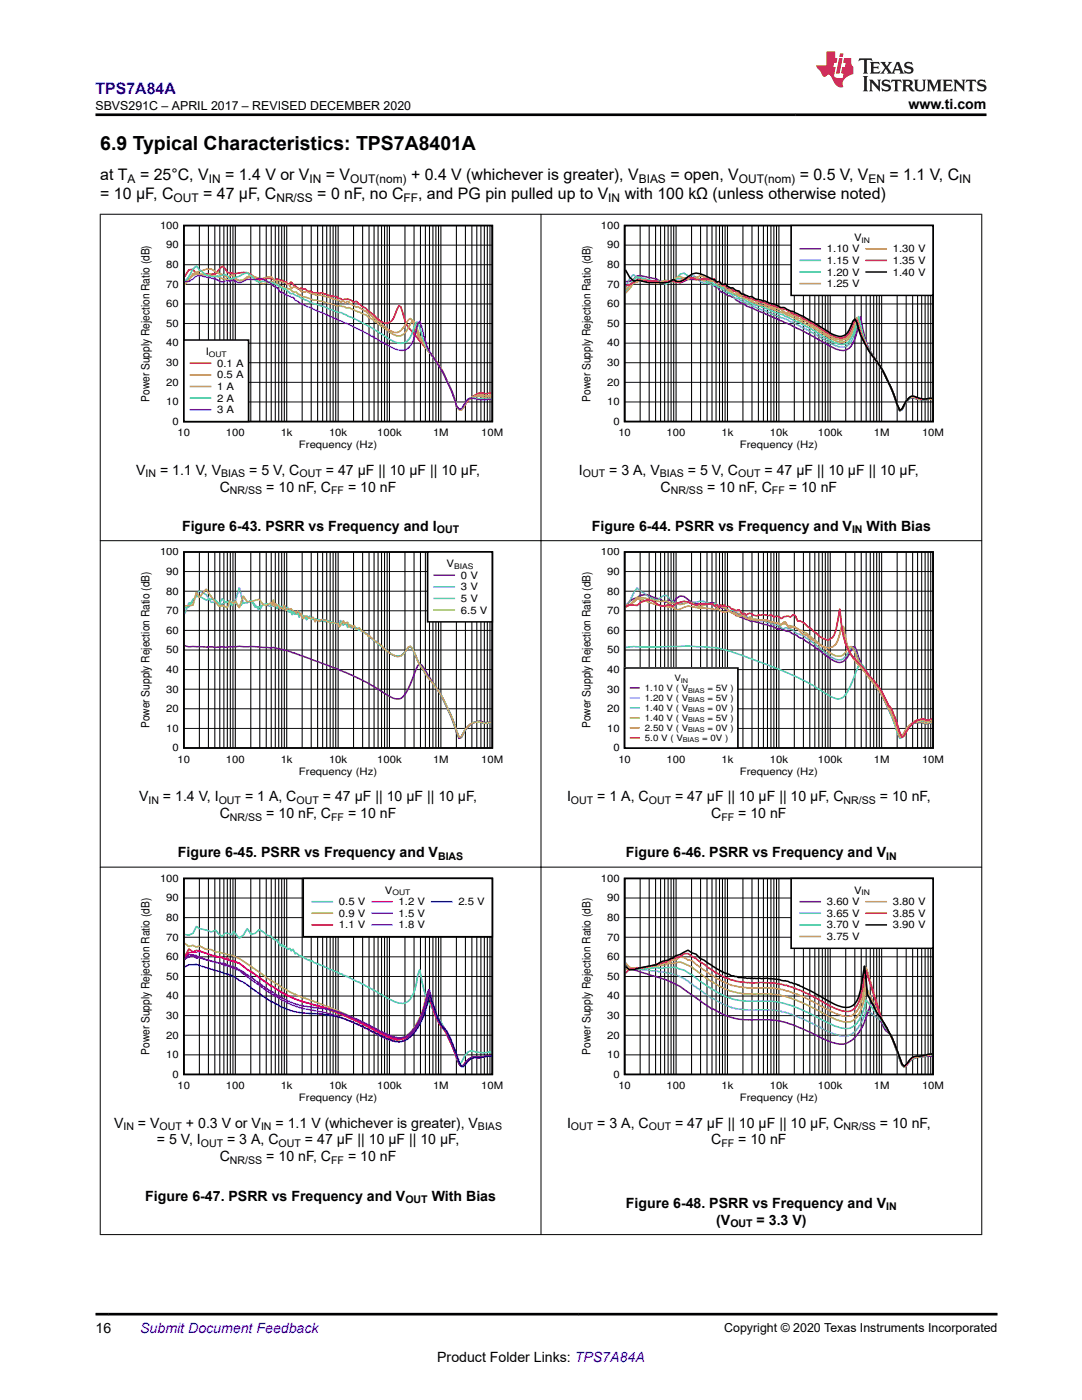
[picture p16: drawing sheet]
<svg xmlns="http://www.w3.org/2000/svg" width="216mm" height="279mm" viewBox="0 0 216 279" stroke-linecap="round" stroke-linejoin="round" font-family="sans-serif">
<defs><g id="words">
<text font-size="3.9" x="20" y="29.9">6.9 Typical Characteristics: TPS7A8401A</text>
<text font-size="3.2" fill="#00f" x="19" y="18.7">TPS7A84A</text>
<g font-size="3.2">
<text x="20" y="35.8">at T</text>
<text x="27.9" y="35.8">= 25°C, V</text>
<text x="44.9" y="35.8">= 1.4 V or V</text>
<text x="65" y="35.8">= V</text>
<text x="82" y="35.8">+ 0.4 V (whichever is greater), V</text>
<text x="133.8" y="35.8">= open, V</text>
<text x="159.6" y="35.8">= 0.5 V, V</text>
<text x="177.5" y="35.8">= 1.1 V, C</text>
<text x="20" y="39.6">= 10 μF, C</text>
<text x="40.5" y="39.6">= 47 μF, C</text>
<text x="63.3" y="39.6">= 0 nF, no C</text>
<text x="83.4" y="39.6">, and PG pin pulled up to V</text>
<text x="124.6" y="39.6">with 100 kΩ (unless otherwise noted)</text>
</g>
<g font-size="2.8">
<text x="181.3" y="21.8">www.ti.com</text>
<text x="27.1" y="94.7">V</text>
<text x="31.9" y="94.7">= 1.1 V, V</text>
<text x="49.7" y="94.7">= 5 V, C</text>
<text x="65" y="94.7">= 47 μF || 10 μF || 10 μF,</text>
<text x="115.5" y="94.7">I</text>
<text x="121.6" y="94.7">= 3 A, V</text>
<text x="137.3" y="94.7">= 5 V, C</text>
<text x="152.5" y="94.7">= 47 μF || 10 μF || 10 μF,</text>
<text x="43.8" y="98.1">C</text>
<text x="53.1" y="98.1">= 10 nF, C</text>
<text x="69.5" y="98.1">= 10 nF</text>
<text x="131.8" y="98.1">C</text>
<text x="141.1" y="98.1">= 10 nF, C</text>
<text x="157.4" y="98.1">= 10 nF</text>
<text x="36.3" y="105.9">Figure 6-43. PSRR vs Frequency and I</text>
<text x="118.1" y="105.9">Figure 6-44. PSRR vs Frequency and V</text>
<text x="172.9" y="105.9">With Bias</text>
<text x="27.7" y="159.9">V</text>
<text x="32.5" y="159.9">= 1.4 V, I</text>
<text x="48.9" y="159.9">= 1 A, C</text>
<text x="64.4" y="159.9">= 47 μF || 10 μF || 10 μF,</text>
<text x="113.2" y="159.9">I</text>
<text x="119.2" y="159.9">= 1 A, C</text>
<text x="134.7" y="159.9">= 47 μF || 10 μF || 10 μF, C</text>
<text x="175.6" y="159.9">= 10 nF,</text>
<text x="43.8" y="163.3">C</text>
<text x="53.1" y="163.3">= 10 nF, C</text>
<text x="69.5" y="163.3">= 10 nF</text>
<text x="141.9" y="163.3">C</text>
<text x="147.3" y="163.3">= 10 nF</text>
<text x="35.5" y="171.1">Figure 6-45. PSRR vs Frequency and V</text>
<text x="124.9" y="171.1">Figure 6-46. PSRR vs Frequency and V</text>
<text x="22.8" y="225">V</text>
<text x="27.5" y="225">= V</text>
<text x="37.1" y="225">+ 0.3 V or V</text>
<text x="55" y="225">= 1.1 V (whichever is greater), V</text>
<text x="113.2" y="225">I</text>
<text x="119.2" y="225">= 3 A, C</text>
<text x="134.7" y="225">= 47 μF || 10 μF || 10 μF, C</text>
<text x="175.6" y="225">= 10 nF,</text>
<text x="31.3" y="228.4">= 5 V, I</text>
<text x="43.8" y="231.8">C</text>
<text x="45.3" y="228.4">= 3 A, C</text>
<text x="53.1" y="231.8">= 10 nF, C</text>
<text x="60.8" y="228.4">= 47 μF || 10 μF || 10 μF,</text>
<text x="69.5" y="231.8">= 10 nF</text>
<text x="141.9" y="228.4">C</text>
<text x="147.3" y="228.4">= 10 nF</text>
<text x="29" y="239.6">Figure 6-47. PSRR vs Frequency and V</text>
<text x="86.1" y="239.6">With Bias</text>
<text x="124.9" y="241">Figure 6-48. PSRR vs Frequency and V</text>
<text x="142.9" y="244.4">(V</text>
<text x="151" y="244.4">= 3.3 V)</text>
<text x="19" y="266.1">16</text>
<text x="87.2" y="271.7">Product Folder Links: TPS7A84A</text>
</g>
<text font-size="2.8" fill="#00f" x="28" y="266.1">Submit Document Feedback</text>
<g font-size="2.5">
<text x="19" y="21.9">SBVS291C – APRIL 2017 – REVISED DECEMBER 2020</text>
<text x="144.5" y="265.8">Copyright © 2020 Texas Instruments Incorporated</text>
</g>
<g font-size="2.4">
<text x="25.5" y="36.5">A</text>
<text x="34.6" y="40.3">OUT</text>
<text x="41.7" y="36.5">IN</text>
<text x="55.2" y="40.3">NR/SS</text>
<text x="61.8" y="36.5">IN</text>
<text x="69.9" y="36.5">OUT(nom)</text>
<text x="80.5" y="40.3">FF</text>
<text x="121.4" y="40.3">IN</text>
<text x="127.5" y="36.5">BIAS</text>
<text x="147.4" y="36.5">OUT(nom)</text>
<text x="173.3" y="36.5">EN</text>
<text x="191.4" y="36.5">IN</text>
</g>
<g font-size="2.3">
<text x="29.8" y="80.2" transform="rotate(-90 29.8 80.2)">Power Supply Rejection Ratio (dB)</text>
<text x="117.8" y="80.2" transform="rotate(-90 117.8 80.2)">Power Supply Rejection Ratio (dB)</text>
<text x="29.8" y="145.3" transform="rotate(-90 29.8 145.3)">Power Supply Rejection Ratio (dB)</text>
<text x="117.8" y="145.3" transform="rotate(-90 117.8 145.3)">Power Supply Rejection Ratio (dB)</text>
<text x="29.8" y="210.5" transform="rotate(-90 29.8 210.5)">Power Supply Rejection Ratio (dB)</text>
<text x="117.8" y="210.5" transform="rotate(-90 117.8 210.5)">Power Supply Rejection Ratio (dB)</text>
</g>
<g font-size="2.1">
<text x="29" y="95.3">IN</text>
<text x="44.1" y="95.3">BIAS</text>
<text x="59.8" y="95.3">OUT</text>
<text x="116.3" y="95.3">OUT</text>
<text x="131.7" y="95.3">BIAS</text>
<text x="147.3" y="95.3">OUT</text>
<text x="45.9" y="98.7">NR/SS</text>
<text x="66.1" y="98.7">FF</text>
<text x="133.8" y="98.7">NR/SS</text>
<text x="154" y="98.7">FF</text>
<text x="87.1" y="106.5">OUT</text>
<text x="170" y="106.5">IN</text>
<text x="29.6" y="160.4">IN</text>
<text x="43.6" y="160.4">OUT</text>
<text x="59.2" y="160.4">OUT</text>
<text x="113.9" y="160.4">OUT</text>
<text x="129.5" y="160.4">OUT</text>
<text x="168.3" y="160.4">NR/SS</text>
<text x="45.9" y="163.8">NR/SS</text>
<text x="66.1" y="163.8">FF</text>
<text x="143.9" y="163.8">FF</text>
<text x="87.4" y="171.6">BIAS</text>
<text x="176.8" y="171.6">IN</text>
<text x="24.6" y="225.6">IN</text>
<text x="31.9" y="225.6">OUT</text>
<text x="52.1" y="225.6">IN</text>
<text x="95.4" y="225.6">BIAS</text>
<text x="113.9" y="225.6">OUT</text>
<text x="129.5" y="225.6">OUT</text>
<text x="168.3" y="225.6">NR/SS</text>
<text x="40.1" y="229">OUT</text>
<text x="45.9" y="232.4">NR/SS</text>
<text x="55.6" y="229">OUT</text>
<text x="66.1" y="232.4">FF</text>
<text x="143.9" y="229">FF</text>
<text x="80.9" y="240.2">OUT</text>
<text x="145.7" y="245">OUT</text>
<text x="176.8" y="241.6">IN</text>
</g>
<g font-size="2">
<text x="31.9" y="45.7">100</text>
<text x="119.9" y="45.7">100</text>
<text x="33.2" y="53.5">80</text>
<text x="33.2" y="49.6">90</text>
<text x="121.1" y="53.5">80</text>
<text x="121.1" y="49.6">90</text>
<text x="165" y="50.4">1.10 V</text>
<text x="165" y="52.7">1.15 V</text>
<text x="170.4" y="48.1">V</text>
<text x="178.2" y="50.4">1.30 V</text>
<text x="178.2" y="52.7">1.35 V</text>
<text x="33.2" y="57.4">70</text>
<text x="121.1" y="57.4">70</text>
<text x="165" y="55">1.20 V</text>
<text x="165" y="57.3">1.25 V</text>
<text x="178.2" y="55">1.40 V</text>
<text x="33.2" y="65.2">50</text>
<text x="33.2" y="61.3">60</text>
<text x="121.1" y="65.2">50</text>
<text x="121.1" y="61.3">60</text>
<text x="33.2" y="69.1">40</text>
<text x="41" y="70.9">I</text>
<text x="121.1" y="69.1">40</text>
<text x="33.2" y="77">20</text>
<text x="33.2" y="73.1">30</text>
<text x="43.3" y="73.2">0.1 A</text>
<text x="43.3" y="75.5">0.5 A</text>
<text x="43.3" y="77.8">1 A</text>
<text x="121.1" y="77">20</text>
<text x="121.1" y="73.1">30</text>
<text x="33.2" y="80.9">10</text>
<text x="43.3" y="80.2">2 A</text>
<text x="43.3" y="82.5">3 A</text>
<text x="121.1" y="80.9">10</text>
<text x="34.4" y="84.8">0</text>
<text x="35.4" y="87.1">10</text>
<text x="45.1" y="87.1">100</text>
<text x="56" y="87.1">1k</text>
<text x="59.7" y="89.4">Frequency (Hz)</text>
<text x="65.6" y="87.1">10k</text>
<text x="75.3" y="87.1">100k</text>
<text x="86.4" y="87.1">1M</text>
<text x="96" y="87.1">10M</text>
<text x="122.4" y="84.8">0</text>
<text x="123.4" y="87.1">10</text>
<text x="133" y="87.1">100</text>
<text x="144" y="87.1">1k</text>
<text x="147.6" y="89.4">Frequency (Hz)</text>
<text x="153.6" y="87.1">10k</text>
<text x="163.2" y="87.1">100k</text>
<text x="174.4" y="87.1">1M</text>
<text x="184" y="87.1">10M</text>
<text x="31.9" y="110.8">100</text>
<text x="89.1" y="113.2">V</text>
<text x="119.9" y="110.8">100</text>
<text x="33.2" y="118.6">80</text>
<text x="33.2" y="114.7">90</text>
<text x="92" y="115.5">0 V</text>
<text x="92" y="117.8">3 V</text>
<text x="121.1" y="118.6">80</text>
<text x="121.1" y="114.7">90</text>
<text x="33.2" y="122.6">70</text>
<text x="92" y="120.2">5 V</text>
<text x="92" y="122.5">6.5 V</text>
<text x="121.1" y="122.6">70</text>
<text x="33.2" y="130.4">50</text>
<text x="33.2" y="126.5">60</text>
<text x="121.1" y="130.4">50</text>
<text x="121.1" y="126.5">60</text>
<text x="33.2" y="134.3">40</text>
<text x="121.1" y="134.3">40</text>
<text x="33.2" y="142.1">20</text>
<text x="33.2" y="138.2">30</text>
<text x="121.1" y="142.1">20</text>
<text x="121.1" y="138.2">30</text>
<text x="33.2" y="146">10</text>
<text x="34.4" y="149.9">0</text>
<text x="121.1" y="146">10</text>
<text x="122.4" y="149.9">0</text>
<text x="35.4" y="152.3">10</text>
<text x="45.1" y="152.3">100</text>
<text x="56" y="152.3">1k</text>
<text x="59.7" y="154.6">Frequency (Hz)</text>
<text x="65.6" y="152.3">10k</text>
<text x="75.3" y="152.3">100k</text>
<text x="86.4" y="152.3">1M</text>
<text x="96" y="152.3">10M</text>
<text x="123.4" y="152.3">10</text>
<text x="133" y="152.3">100</text>
<text x="144" y="152.3">1k</text>
<text x="147.6" y="154.6">Frequency (Hz)</text>
<text x="153.6" y="152.3">10k</text>
<text x="163.2" y="152.3">100k</text>
<text x="174.4" y="152.3">1M</text>
<text x="184" y="152.3">10M</text>
<text x="31.9" y="176">100</text>
<text x="33.2" y="179.9">90</text>
<text x="76.8" y="178.4">V</text>
<text x="119.9" y="176">100</text>
<text x="121.1" y="179.9">90</text>
<text x="170.4" y="178.4">V</text>
<text x="33.2" y="183.8">80</text>
<text x="67.6" y="180.7">0.5 V</text>
<text x="67.6" y="183">0.9 V</text>
<text x="67.6" y="185.3">1.1 V</text>
<text x="79.5" y="180.7">1.2 V</text>
<text x="79.5" y="183">1.5 V</text>
<text x="79.5" y="185.3">1.8 V</text>
<text x="91.5" y="180.7">2.5 V</text>
<text x="121.1" y="183.8">80</text>
<text x="165" y="180.7">3.60 V</text>
<text x="165" y="183">3.65 V</text>
<text x="165" y="185.3">3.70 V</text>
<text x="178.2" y="180.7">3.80 V</text>
<text x="178.2" y="183">3.85 V</text>
<text x="178.2" y="185.3">3.90 V</text>
<text x="33.2" y="191.6">60</text>
<text x="33.2" y="187.7">70</text>
<text x="121.1" y="191.6">60</text>
<text x="121.1" y="187.7">70</text>
<text x="165" y="187.6">3.75 V</text>
<text x="33.2" y="195.5">50</text>
<text x="121.1" y="195.5">50</text>
<text x="33.2" y="203.4">30</text>
<text x="33.2" y="199.4">40</text>
<text x="121.1" y="203.4">30</text>
<text x="121.1" y="199.4">40</text>
<text x="33.2" y="207.3">20</text>
<text x="121.1" y="207.3">20</text>
<text x="33.2" y="211.2">10</text>
<text x="34.4" y="215.1">0</text>
<text x="121.1" y="211.2">10</text>
<text x="122.4" y="215.1">0</text>
<text x="35.4" y="217.4">10</text>
<text x="45.1" y="217.4">100</text>
<text x="56" y="217.4">1k</text>
<text x="59.7" y="219.7">Frequency (Hz)</text>
<text x="65.6" y="217.4">10k</text>
<text x="75.3" y="217.4">100k</text>
<text x="86.4" y="217.4">1M</text>
<text x="96" y="217.4">10M</text>
<text x="123.4" y="217.4">10</text>
<text x="133" y="217.4">100</text>
<text x="144" y="217.4">1k</text>
<text x="147.6" y="219.7">Frequency (Hz)</text>
<text x="153.6" y="217.4">10k</text>
<text x="163.2" y="217.4">100k</text>
<text x="174.4" y="217.4">1M</text>
<text x="184" y="217.4">10M</text>
</g>
<g font-size="1.7">
<text x="128.7" y="137.9">1.10 V ( V</text>
<text x="134.6" y="135.9">V</text>
<text x="141.2" y="137.9">= 5V )</text>
<text x="128.7" y="139.9">1.20 V ( V</text>
<text x="128.7" y="141.9">1.40 V ( V</text>
<text x="128.7" y="143.9">1.40 V ( V</text>
<text x="141.2" y="139.9">= 5V )</text>
<text x="141.2" y="141.9">= 0V )</text>
<text x="141.2" y="143.9">= 5V )</text>
<text x="128.7" y="145.9">2.50 V ( V</text>
<text x="128.7" y="147.9">5.0 V ( V</text>
<text x="140.1" y="147.9">= 0V )</text>
<text x="141.2" y="145.9">= 0V )</text>
</g>
<g font-size="1.5">
<text x="171.9" y="48.4">IN</text>
<text x="41.7" y="71.3">OUT</text>
<text x="90.6" y="113.6">BIAS</text>
<text x="78.3" y="178.7">OUT</text>
<text x="171.9" y="178.7">IN</text>
</g>
<g font-size="1.3">
<text x="135.9" y="136.2">IN</text>
<text x="137.3" y="138.2">BIAS</text>
<text x="137.3" y="140.2">BIAS</text>
<text x="137.3" y="142.2">BIAS</text>
<text x="136.2" y="148.1">BIAS</text>
<text x="137.3" y="144.2">BIAS</text>
<text x="137.3" y="146.2">BIAS</text>
</g>
</g></defs>
<path d="M36.7 45h61.5v39.1h-61.5z" fill="none" stroke="#000" stroke-width=".31"/>
<g fill="none" stroke="#000" stroke-width=".2">
<path d="M36.7 56.7h61.5M36.7 52.8h61.5M36.7 48.9h61.5M39.8 45v39.1M41.6 45v39.1M42.9 45v39.1M43.9 45v39.1M44.7 45v39.1M45.4 45v39.1M46 45v39.1M46.5 45v39.1M47 45v39.1"/>
<path d="M50 45v39.1M51.8 45v39.1M53.1 45v39.1M54.1 45v39.1M54.9 45v39.1M55.6 45v39.1M56.2 45v39.1M56.7 45v39.1M57.2 45v39.1M60.3 45v39.1M62.1 45v39.1M63.4 45v39.1"/>
<path d="M64.4 45v39.1M65.2 45v39.1M65.9 45v39.1M66.5 45v39.1M67 45v39.1M67.5 45v39.1M70.5 45v39.1M72.4 45v39.1M73.6 45v39.1M74.6 45v39.1M75.4 45v39.1M76.1 45v39.1"/>
<path d="M76.7 45v39.1M77.3 45v39.1M77.7 45v39.1M80.8 45v39.1M82.6 45v39.1M83.9 45v39.1M84.9 45v39.1M85.7 45v39.1M86.4 45v39.1M87 45v39.1M87.5 45v39.1M88 45v39.1"/>
<path d="M91.1 45v39.1M92.9 45v39.1M94.2 45v39.1M95.1 45v39.1M96 45v39.1M96.6 45v39.1M97.2 45v39.1M97.8 45v39.1M36.7 76.3h61.5M36.7 72.4h61.5M36.7 68.5h61.5M36.7 64.6h61.5"/>
<path d="M36.7 60.7h61.5M36.7 80.2h61.5"/>
</g>
<path d="M36.8 55.2l.9-1.4 .8-.1 .7 1 .6 .3 1.3-.3h1.1l.8-.1 1.3-1.5 .6 .5 .5 .7 .4 .2h.4a4.1 4.1 0 0 0 2.3-.1h.8l.8 .4 .8 .7 .8 .3a4.9 4.9 0 0 1 2.6-.1 .46 .46 0 0 0 .9-.1l.9 .4 .3-.1 .7 .4 .3 .4h.3l.4-.4 .6 .7 1 .7a.54 .54 0 0 1 .9 0 .68 .68 0 0 1 .8 .4l.2 .1a.59 .59 0 0 1 .8 .2l1.1 .1a2.28 2.28 0 0 1 1.9 .4l1.7 .3 1.2 .7 .2-.1a1.83 1.83 0 0 1 2.1 .5l.4-.2 .2 .1 1.1 1 .6 .3 .6 .7 2.2 1.7a1.7 1.7 0 0 0 2.8-.3l1.1-2.6 .4 .2a13 13 0 0 0 1.5 4.1l4.8 5.8a29.7 29.7 0 0 1 4.8 9.9l.5 .7 .5 .1 .4-.5a5.4 5.4 0 0 1 3.5-2.9l.9 .2 1.2-.1" fill="none" stroke="#f00" stroke-width=".31"/>
<path d="M36.8 56.8l1.7-2.1 2.6-1h1.1l1.5 .9 .6 .2 1.1 .5 .8-.4 .4 .1a1.63 1.63 0 0 0 2.7 .5l.8-.4 1.6 .5 2.4-.4a1.25 1.25 0 0 0 1.6 .7l.3 .3 .8 .2 .4 .3a.86 .86 0 0 1 .9 .7l.2 .1a1.23 1.23 0 0 1 1.4 .2 1.19 1.19 0 0 0 1.5 .4l1 .4a2 2 0 0 0 1.7 .4l3.6 .9 .4 .4 .6-.2 .4 .5 .5-.4 .6 .6 .6 .3a.59 .59 0 0 0 .8 .2l1.5 .9 3.8 3a4.2 4.2 0 0 0 2.5 1.3 4.9 4.9 0 0 0 2.3-2.6l.4-.2 .4 .3a19.3 19.3 0 0 0 3.8 6.9l.5 .7a23.3 23.3 0 0 1 3.4 6.3l.8 2.2 .3 1 .5 .7 .5 .1 .4-.5a3.8 3.8 0 0 1 3.8-2.5l.6 .2 1.2-.1" fill="none" stroke="#ff9800" stroke-width=".31"/>
<path d="M36.8 56.2l2.4-1.6 1.9 .3a5.4 5.4 0 0 1 3.2 .7l.6 .1a1.46 1.46 0 0 0 1.7-.1l1.1 .4 .8-.1 .8-.6 .8-.3 1.6 1.4 .8 .2 1.8-.4 .5 .4 .5-.1a1.83 1.83 0 0 0 1.3 .8l.4 .2a1.72 1.72 0 0 1 1.5 .7l.2 .1a.63 .63 0 0 1 .8 .4l.9 .5 2 .7 2 .2 2.7 .9 1.6 .2a.62 .62 0 0 0 .9 .2l.8 .4a12.2 12.2 0 0 1 3.5 1.8l3 2.1a4.5 4.5 0 0 0 3.1 1.3 2.8 2.8 0 0 0 1.5-1.6l.8-1.3 .3 .1 .4 .7a23.2 23.2 0 0 0 4.1 7.3 32.6 32.6 0 0 1 4 8.8l.5 .7h.5l.4-.5a3.2 3.2 0 0 1 4.4-1.9l1.2-.1" fill="none" stroke="#98cc00" stroke-width=".31"/>
<path d="M36.8 56.2l.9-1 .8-1.5 .7-.6a4 4 0 0 0 5.1 1.8l.6-.1 .9 .8 .4 .1 3.1-1.3 .8 .6 .8 .9 .8 .4a5.1 5.1 0 0 1 3.3 .4l1.7 1 .3-.1 .4 .5a.9 .9 0 0 0 1.1 .5l3.7 1.9 2.4 .6 2.9 1.2 .6 .1 4.8 2.3 2.5 1.5a16.2 16.2 0 0 0 4.2 2.3h.4a2.38 2.38 0 0 0 2.3-2l.7-2.2h.4a22.9 22.9 0 0 0 2.3 6l.9 1.3a30.4 30.4 0 0 1 4.5 9.4l.5 .6h.5l.8-1.2a1.85 1.85 0 0 1 2.5-.9l1.2 .2 1.5-.1" fill="none" stroke="#32cccc" stroke-width=".31"/>
<path d="M36.8 56.2h.9l1.5-1.1 .6-.1 1.3 .3a7.5 7.5 0 0 1 3.2 1l1.1-.3 .4 .1 .8-.2 .4 .3 .7 .3 1.6-.7h1.6l.8-.2 .8 .1 2.8 1.8a1.74 1.74 0 0 0 1.4 1.1l.3 .1a.53 .53 0 0 0 .7 .3l.4 .3a.7 .7 0 0 1 .8 .6l2.3 1.3 8.6 3.6 5.9 3.1a16.4 16.4 0 0 0 4.3 2 2.2 2.2 0 0 0 2.3-1.5l.3-.9 .8-3 .4-.4 .4 1.2a13 13 0 0 0 2.1 5.8l.8 1.1a33.1 33.1 0 0 1 4 8.9l.5 .5h.5l.8-1.3a1.42 1.42 0 0 1 2.1-.6l1.6 .1 1.5-.1" fill="none" stroke="#a0f" stroke-width=".31"/>
<path d="M36.7 67.9h12.9v16.2h-12.9z" fill-rule="evenodd" fill="#fff"/>
<path d="M124.6 45h61.6v39.1h-61.6zM124.8 53.9l.8 1.4 .9 .8 .6-.2a17.6 17.6 0 0 0 5.7 .5h.5l.9-.6h.4l.3 .4h.8l1.6-1a2.51 2.51 0 0 1 3.2-.3l1.8 .9h.2l.6 .5 .2-.1a.61 .61 0 0 1 .7 .5l.8-.1a1.68 1.68 0 0 0 1.4 .8l.9 .6a.76 .76 0 0 1 .8 .6l1.7 .6a1.44 1.44 0 0 1 1.2 .5l1.9 .4 1.1 .5 .6 .1 1.2 .6a3.2 3.2 0 0 1 2.1 .8l.7 .1 1.8 .9 3.2 1.9a14.7 14.7 0 0 0 4.2 2.2 2.09 2.09 0 0 0 1.8-1.3l.8-1.8 .4-.4 .4 .7a18.6 18.6 0 0 0 3.7 7.4 34.4 34.4 0 0 1 4.3 8.9l.5 1.2 .5-.3 .8-1.6a1.51 1.51 0 0 1 2.2-.7 4.4 4.4 0 0 0 2.8 .2h.2M36.7 67.9h12.9v16.2h-12.9z" fill="none" stroke="#000" stroke-width=".31"/>
<path d="M124.8 57l.8-.1 1.5-1.1a10.5 10.5 0 0 0 3.9 .3 1.86 1.86 0 0 0 2.3 0l1.3-.1 1.1 .4 1.6-1h.8l.8 .4h.8l.8-.2 1.6 .1 .2-.1 .2 .1 .4 .6 .4-.1 2.7 1.5a.88 .88 0 0 0 1.1 .4l.6 .4a1.16 1.16 0 0 1 1 .8 .68 .68 0 0 1 .9 .3l.4-.1 4.2 1.5a10.6 10.6 0 0 1 3.3 1.2l3.8 1.8 4 2.5a3.3 3.3 0 0 0 3.4 .7 5 5 0 0 0 1.5-2.6l.4-.9 .4 .2a18.4 18.4 0 0 0 3.7 7.9 32.7 32.7 0 0 1 4.3 8.9l.5 1.2 .5-.3 .8-1.6a1.5 1.5 0 0 1 2.2-.6 4.7 4.7 0 0 0 2.8 .1h.2M38 72.5h4" fill="none" stroke="#f00" stroke-width=".31"/>
<path d="M124.8 57.8a5.2 5.2 0 0 1 4.3-1.8 5.6 5.6 0 0 0 4.2 .1l.9 .1a2.44 2.44 0 0 0 2.3-.6l.8-.2 .8 .2 1.6-.5 .8 .2a5 5 0 0 0 2.6 1l.5 .1 .6 .7 .3-.1 .4 .4 .3-.1a2.52 2.52 0 0 0 1.7 1l.2 .1a.77 .77 0 0 0 1 .5l.8 .6 1.5 .3 .8 .5a2.45 2.45 0 0 1 1.9 .6l1.7 .6a2.31 2.31 0 0 1 1.7 .8l2.1 .7 .6 .5a11.9 11.9 0 0 1 3.4 1.7l.6 .3a15 15 0 0 0 4.4 2.3 2.08 2.08 0 0 0 2.2-1.7l.8-2 .4-.5a18.2 18.2 0 0 0 3.9 8.4 33.7 33.7 0 0 1 4.1 8.7l.5 1.2 .5-.3 .4-.8a2.05 2.05 0 0 1 2-1.6l.2 .1a5.1 5.1 0 0 0 3.2 .3h.2M38 74.8h4" fill="none" stroke="#ff9800" stroke-width=".31"/>
<path d="M124.8 58.5l2.3-2.7h.6l2.4 .3a2.83 2.83 0 0 0 2.7-.2l1.4 .3 .7-.9 .8-.2 1.6 .6 .8-.3h.8l.8 .5 .8 .1 1.6-.3a.92 .92 0 0 0 .8 .6l.4 .6 .2 .1 .3-.1 .3 .3 .3-.1 .4 .6h.2l.6 .5 5.8 2.6 1.1 .2 4 1.5 5 2.5 1.9 1.1a15.9 15.9 0 0 0 4.2 2.1 2.06 2.06 0 0 0 2.2-1.4l1.2-3.4 .3 .8a16.1 16.1 0 0 0 2.9 6.9l.4 .5a31.9 31.9 0 0 1 4.4 9.1l.5 1.2 .5-.3 .8-1.5a1.49 1.49 0 0 1 2.2-.6 4.6 4.6 0 0 0 2.8 .1h.2M38 77.1h4" fill="none" stroke="#98cc00" stroke-width=".31"/>
<path d="M124.8 58.4l1.7-2.7 .6-.4 .6 .1a12.9 12.9 0 0 0 4 .8l1.1 .5 1-.5h.8l1.1-1.5 .8-.2 1.6 1 1.6 .1 2.6 1a2.08 2.08 0 0 0 1.5 .4l.2 .1a.5 .5 0 0 0 .7 .4 4.8 4.8 0 0 0 2.4 1.6l.6 .4 .6 .2a10.3 10.3 0 0 0 3.6 1.5l3.5 1.4 .9 .2 .4 .3 .4 .1 1.9 1.1h.4l5.9 3.4a5 5 0 0 0 3 1 1.89 1.89 0 0 0 1.5-1.2l.8-1.9 .4-1.6 .3-.5a17.1 17.1 0 0 0 2.9 7.6l.4 .5a33 33 0 0 1 4.4 9.2l.5 1.2 .5-.3 .8-1.6 .2-.1a1.3 1.3 0 0 1 2-.4 5.5 5.5 0 0 0 2.8 0h.2M38 79.4h4" fill="none" stroke="#32cccc" stroke-width=".31"/>
<path d="M38 81.8h4" fill="none" stroke="#a0f" stroke-width=".31"/>
<g fill="none" stroke="#000" stroke-width=".2">
<path d="M124.6 56.7h61.6M124.6 52.8h61.6M124.6 48.9h61.6M127.7 45v39.1M129.5 45v39.1M130.8 45v39.1M131.8 45v39.1M132.6 45v39.1M133.3 45v39.1M133.9 45v39.1M134.4 45v39.1M134.9 45v39.1"/>
<path d="M138 45v39.1M139.8 45v39.1M141.1 45v39.1M142.1 45v39.1M142.9 45v39.1M143.6 45v39.1M144.2 45v39.1M144.7 45v39.1M145.2 45v39.1M148.2 45v39.1M150 45v39.1M151.3 45v39.1"/>
<path d="M152.3 45v39.1M153.1 45v39.1M153.8 45v39.1M154.4 45v39.1M154.9 45v39.1M155.4 45v39.1M158.5 45v39.1M160.3 45v39.1M161.6 45v39.1M162.6 45v39.1M163.4 45v39.1M164.1 45v39.1"/>
<path d="M164.7 45v39.1M165.2 45v39.1M165.7 45v39.1M168.8 45v39.1M170.6 45v39.1M171.8 45v39.1M172.8 45v39.1M173.7 45v39.1M174.3 45v39.1M174.9 45v39.1M175.5 45v39.1M175.9 45v39.1"/>
<path d="M179 45v39.1M180.8 45v39.1M182.1 45v39.1M183.1 45v39.1M183.9 45v39.1M184.6 45v39.1M185.2 45v39.1M185.7 45v39.1M124.6 76.3h61.6M124.6 72.4h61.6M124.6 68.5h61.6M124.6 64.6h61.6"/>
<path d="M124.6 60.7h61.6M124.6 80.2h61.6"/>
</g>
<path d="M124.8 56.2h.8l1.5-1.1 .6-.1 1.4 .3a7.5 7.5 0 0 1 3.2 1l1-.3 .5 .1 .8-.2 .3 .3 .8 .3 1.6-.7h1.6l.8-.2 .8 .1 2.8 1.8a1.74 1.74 0 0 0 1.4 1.1l.2 .1a.53 .53 0 0 0 .7 .3l.4 .3a.7 .7 0 0 1 .9 .6l2.2 1.3 8.6 3.6 5.9 3.1a16.1 16.1 0 0 0 4.3 2 2.16 2.16 0 0 0 2.3-1.5l.8-2.1 .3-2.1 .4-1 .4 2.3a12.8 12.8 0 0 0 2.1 5.6l.8 1.1a36.2 36.2 0 0 1 4 8.6l.5 1.2 .5-.3a4 4 0 0 1 1.8-2.3l2.7 .4 1.5-.1" fill="none" stroke="#7f007f" stroke-width=".31"/>
<path d="M124.8 57.4l.8-1.8 .9-.8 1.2 1.3 3.3 .3a3.5 3.5 0 0 1 2.3-.1 1.84 1.84 0 0 0 1.6-.6l1.6-.1 1.6-.6 .8 .3 .8 .9 .8 .3 1.6 .4 .2 .2a.51 .51 0 0 1 .8 .2l.4 .1 .3-.1a.65 .65 0 0 0 .6 .6 2.17 2.17 0 0 0 1.4 .8l.2 .2a1.13 1.13 0 0 0 1.3 .7l3.3 1.7 6.5 2.5 4.2 2.1 4 2.3a5.1 5.1 0 0 0 3.4 1 2.68 2.68 0 0 0 1.5-1.7l.8-2.5 .3-1.8 .4 1.1a16.7 16.7 0 0 0 2.2 6.3l.7 1a33 33 0 0 1 4.4 9.2l.5 1.2 .5-.3a4.3 4.3 0 0 1 1.8-2.3l2.7 .4 1.5-.1" fill="none" stroke="#3265ff" stroke-width=".31"/>
<path d="M157.9 45h28.3v14h-28.3z" fill-rule="evenodd" fill="#fff"/>
<path d="M157.9 45h28.3v14h-28.3zM172.8 54.3h4M36.7 110.2h61.5v39.1h-61.5z" fill="none" stroke="#000" stroke-width=".31"/>
<path d="M159.7 49.6h4M36.8 128.9l.9 .2 5.3 .1 7.1-.2 4 .3a5.8 5.8 0 0 1 2.9 .5l1.7 .5 10.2 3.9 3.6 1.6 2.7 1.6a12.3 12.3 0 0 0 4 2.1 1.5 1.5 0 0 0 1.5-.9l1.2-2.1 1.5-3.7 .4-.3 .4 .3 .3 .5 2.1 3.3a38.7 38.7 0 0 1 4.5 9.5l.5 1.3 .5-.2a4.8 4.8 0 0 1 3.6-3.3l.9 .3h1.5" fill="none" stroke="#7f007f" stroke-width=".31"/>
<path d="M159.7 52h4M36.8 122.5l.9-2.2 .8-.1 .7-1.7 .6-.6 1.3 .7 1.1 1.6h.8l.7 .4h.6l1.5-.8 .4 .6 .8-.5 .7-2.6 .8 3.1 1.6-.5 1.6 1.9 .8-1.2 1.6 .5 .2-1 .3 .9 .4-.5 .2 .5 .1-.2 .2 .4 .2-.2 .1 .6 .5-.5 .1 .4 .2-.3 .1 .2 .3-.4 .1 .8 .3-.6 .3 .9 .2-.2h.4l.2 .5h.2l.2-.4 .2 .2 .2-.1 .4 1.1 .2-.6h.3l.4 .5 .6-.1 1.2 .5a.61 .61 0 0 0 .9 .2l.4 .2 .4 .1 .3-.5 .2 .3 .1-.1 .5 .3 .4-.1 .2 .3 .2-.1 .4 .3 1.1-.1 .2 .4 .2-.8h.2l.4 .9 .2-.6 .2 .4 .7 .2 .6 .5 .2-.3 .2-.1 .2 .5 .2 .1 .2-.1 .2 .3 .3-.1 .4 .4h.2l.4 .2a1.05 1.05 0 0 1 .8 .8h.2l.9 .8a.91 .91 0 0 1 .8 .7l.5 .2 1.2 1.1a3.7 3.7 0 0 0 2.5 1.2 2.31 2.31 0 0 0 1.5-1.3l.4-.5 .4-.2a8.9 8.9 0 0 1 1.5 2.9l1.7 2.9 1.2 1.5a30.6 30.6 0 0 1 4.8 9.5l.5 1.3 .5-.1a4.6 4.6 0 0 1 1.3-2.1 3.1 3.1 0 0 1 3.5-.5l1.2-.1" fill="none" stroke="#3265ff" stroke-width=".31"/>
<path d="M159.7 54.3h4M36.8 121.3l.9-.2 .8-1.5 .7-.5 .6-.1 1.3 .7 1.1-.1 .8 .2 .7 .8 .6-1.1 .6 .6h.9l.4 .8 .4-.8 1.1 1.1 .8-.9h.8l.8-.5 .8 1.4h.8l.8-.5 1.6-.2 .2 .3 .3-.2 .2 .4 .2-.3 .3 .8 .4-.8 .1 .6 .3-.3 .2 .3h.3l.1-.3 .3 .8 .2-.5 .5 .8h.4l.2 .6 .2-.7 .4 .6 .2-.2 .4 .2 .2-.6 .2 .9 .3-.3 .4 .5h.2l.2 .2 .2 .4 .2-.7 .2 .3 .2-.3 .4 .7 .2-.2 .3 .2 .4-.2 .2 .3a.56 .56 0 0 1 .8 .1l.3-.2 .6 .4 .2-.3 .6 .5 .4-.2 .2 .3 .3-.2 .4 .2a.68 .68 0 0 1 .8 .5l.2-.7 .4 .4 .2-.1 .5 .2 .2 .5 .2-.6 .4 .5 .4-.1 .2 .3 .2 .1 .2-.1 .7 .5 .6 .1 .4 .5 .2-.2 .5 .4 .1 .5 .2-.2 1.3 1.1a17.3 17.3 0 0 0 3.9 2.9 1.55 1.55 0 0 0 1.8-.7l.8-1 .4-.2a7.9 7.9 0 0 1 1.5 2.9l1.7 2.9 1.2 1.5a30.6 30.6 0 0 1 4.8 9.5l.5 1.3 .5-.1a4.8 4.8 0 0 1 1.3-2.1 3.1 3.1 0 0 1 3.5-.5l1.2-.1" fill="none" stroke="#32cccc" stroke-width=".31"/>
<path d="M159.7 56.6h4M36.8 120.9l1.7-.1 .7-2.6 .6 1 1.3-1.6 1.1 1.5 1.5 1.9 .6-.2 1.1 .5 .4-1.4 .8 .6 .4-.6 .7 1.4 .8-2.3 .8 1.1 2.4-.5 .8 1.1 .8 .1 .8-.5 .2 .5 .3-1.1 .2 1.3 .2-.5 .2 .5 .1-.2h.2l.3 .6 .3-.1 .3 .3 .3-.8 .3 1h.1a.48 .48 0 0 1 .8-.2l.2-.1 .2 .3 .6 .3 .2 .3 .2-.5 .4 .4 .2 .5 .3-.4 .2 1 .2 .1 .2-.5a.72 .72 0 0 1 .8 .4l.2-.1 .2 .2 .4-.3 .5 .9 .2-.5 .2 .3h.2l.2 .1 .2-.3h.5l.3 .2 .3-.2 .2 .3 .4 .1a.52 .52 0 0 0 .8 .1l1.1 .2 .2 .7 .8-1.2 .2 .6 .7-.3 .2 .9 .4-.3 .4 .5 .2-.5 .4 .7h.4l.3-.2 .6 .7h.2l.4 .5h.2l.4 .5 .2-.1 1.3 1.3 .2-.1 .5 .3 1.4 1.5a4.9 4.9 0 0 0 2.5 1.1 3.2 3.2 0 0 0 1.9-1.9l.4-.1a8.7 8.7 0 0 1 1.5 2.9l1.7 2.9 1.2 1.5a29.4 29.4 0 0 1 4.8 9.5l.5 1.3 .5-.1a4.8 4.8 0 0 1 1.3-2.1 3.1 3.1 0 0 1 3.5-.5l1.2-.1" fill="none" stroke="#98cc00" stroke-width=".31"/>
<path d="M172.8 49.6h4" fill="none" stroke="#ff9800" stroke-width=".31"/>
<path d="M172.8 52h4" fill="none" stroke="#f00" stroke-width=".31"/>
<g fill="none" stroke="#000" stroke-width=".2">
<path d="M36.7 118h61.5M36.7 114.1h61.5M39.8 110.2v39.1M41.6 110.2v39.1M42.9 110.2v39.1M43.9 110.2v39.1M44.7 110.2v39.1M45.4 110.2v39.1M46 110.2v39.1M46.5 110.2v39.1M47 110.2v39.1M50 110.2v39.1"/>
<path d="M51.8 110.2v39.1M53.1 110.2v39.1M54.1 110.2v39.1M54.9 110.2v39.1M55.6 110.2v39.1M56.2 110.2v39.1M56.7 110.2v39.1M57.2 110.2v39.1M60.3 110.2v39.1M62.1 110.2v39.1M63.4 110.2v39.1M64.4 110.2v39.1"/>
<path d="M65.2 110.2v39.1M65.9 110.2v39.1M66.5 110.2v39.1M67 110.2v39.1M67.5 110.2v39.1M70.5 110.2v39.1M72.4 110.2v39.1M73.6 110.2v39.1M74.6 110.2v39.1M75.4 110.2v39.1M76.1 110.2v39.1M76.7 110.2v39.1"/>
<path d="M77.3 110.2v39.1M77.7 110.2v39.1M80.8 110.2v39.1M82.6 110.2v39.1M83.9 110.2v39.1M84.9 110.2v39.1M85.7 110.2v39.1M86.4 110.2v39.1M87 110.2v39.1M87.5 110.2v39.1M88 110.2v39.1M91.1 110.2v39.1"/>
<path d="M92.9 110.2v39.1M94.2 110.2v39.1M95.1 110.2v39.1M96 110.2v39.1M96.6 110.2v39.1M97.2 110.2v39.1M97.8 110.2v39.1M36.7 137.5h61.5M36.7 133.6h61.5M36.7 129.7h61.5M36.7 125.8h61.5M36.7 121.9h61.5"/>
<path d="M36.7 145.4h61.5M36.7 141.5h61.5"/>
</g>
<path d="M85.3 110.2h12.9v13.9h-12.9z" fill-rule="evenodd" fill="#fff"/>
<path d="M85.3 110.2h12.9v13.9h-12.9zM124.6 110.2h61.6v39.1h-61.6z" fill="none" stroke="#000" stroke-width=".31"/>
<path d="M86.6 114.8h4M124.8 121.2l.8-1.2 .9-.5 .6-.2 .6-.5 1.4-.1 2.6 .8 1.1 .7 1-.5 .8 .3 .3-.5 .8-.6 .8 .1a4.1 4.1 0 0 0 4 1.4h.8a1.73 1.73 0 0 1 1.8 .3l.2 .2a.81 .81 0 0 0 1.2 .3l.3 .2a.7 .7 0 0 0 .8 .7h.2l.4-.2 .7 1a.64 .64 0 0 1 .8 .3l1.7 .5a.54 .54 0 0 0 .8 .2l4 1.1a2.13 2.13 0 0 0 1.7 .5l.8 .3a2.8 2.8 0 0 1 1.7 .8l.4 .1 .6 .5a3.1 3.1 0 0 1 1.7 .9l2.1 1.5a17.2 17.2 0 0 0 4 2.6 2.1 2.1 0 0 0 2.2-1.7l.8-1.4h.4a24.9 24.9 0 0 0 4.6 8.4 37.5 37.5 0 0 1 3.8 8.4l.5 1.3 .5-.1a4.7 4.7 0 0 1 1.3-2.1 3.5 3.5 0 0 1 3.5-.6h1.2" fill="none" stroke="#7f007f" stroke-width=".31"/>
<path d="M86.6 117.1h4M124.8 120.9l.8-.8 .9-1.8 .6-1a10 10 0 0 0 3.9 2.3l.7-.2 .6-.5 .5-.1 1 .8a3.8 3.8 0 0 0 1.9 1 8 8 0 0 1 3.2-.4l.8-.2h.8a5.2 5.2 0 0 0 2.4 .5l.4 .3a1.27 1.27 0 0 1 1.2 .5l.3 .1a1.09 1.09 0 0 0 1.4 .4 .75 .75 0 0 0 .9 .5l.2 .1a.99 .99 0 0 0 1.2 .2l.6 .7 .3 .1 .4-.1a.71 .71 0 0 0 .8 .4l.5 .2 .3-.1 1.1 .1 1.9 .7a3.7 3.7 0 0 1 1.9 .9 .7 .7 0 0 1 1 0 2.89 2.89 0 0 1 1.9 1l1 .3 4.7 3.6a4.1 4.1 0 0 0 3 1.2 3.2 3.2 0 0 0 1.5-1.6l.4-.7 .4-.2 .4 .3a24.4 24.4 0 0 0 4.4 7.9 35.4 35.4 0 0 1 4 8.5l.5 1.4 .5-.1a4.2 4.2 0 0 1 2.6-2.9h1a3.8 3.8 0 0 0 2.2 .1l.2 .1" fill="none" stroke="#3265ff" stroke-width=".31"/>
<path d="M86.6 119.4h4M124.8 129.2l1.7-.2 5.8 .1a46.8 46.8 0 0 1 11.9 .5l3.7 1.1 8 3 3.1 1.4 4.2 2.3a15.9 15.9 0 0 0 4 2.1 2.02 2.02 0 0 0 1.9-1.4l2.2-5.2 .4-.4a4.2 4.2 0 0 1 1.6 2.1l1.3 2a37.2 37.2 0 0 1 4.4 9.5l.5 1.3 .5-.2a4.8 4.8 0 0 1 3.6-3.3l.9 .3h1.5" fill="none" stroke="#32cccc" stroke-width=".31"/>
<path d="M86.6 121.7h4M124.8 121.2l.8-.4 1.5-1.6 2 .3a7.7 7.7 0 0 0 3.7 .4 2.14 2.14 0 0 0 1.8 .4 2.58 2.58 0 0 0 2.7-.1l.8 .1 .8 .5 .8 .2a3.6 3.6 0 0 1 2.8-.3l.8 .5 .3-.3 .5 .2a.33 .33 0 0 0 .6 .1l.2 .4 .3-.1 .8 .7 .6 .1a.78 .78 0 0 0 1.1 .1l.8 .6a.63 .63 0 0 0 1.1 .2l.2-.1a2.29 2.29 0 0 0 1.8 .6l1.3 .3a.65 .65 0 0 1 .9 .2l1.4 .2a.8 .8 0 0 0 1.1 0l1 .5a9.4 9.4 0 0 1 4 1.8l3.6 3a3.5 3.5 0 0 0 3 1.2l.8-.7 .7-1 .4-.2a7.9 7.9 0 0 1 1.5 2.9l1.8 2.9 1.1 1.5a30.6 30.6 0 0 1 4.8 9.5l.5 1.3 .5-.1a4.8 4.8 0 0 1 1.3-2.1 3.1 3.1 0 0 1 3.5-.5l1.2-.1" fill="none" stroke="#98cc00" stroke-width=".31"/>
<g fill="none" stroke="#000" stroke-width=".2">
<path d="M124.6 118h61.6M124.6 114.1h61.6M127.7 110.2v39.1M129.5 110.2v39.1M130.8 110.2v39.1M131.8 110.2v39.1M132.6 110.2v39.1M133.3 110.2v39.1M133.9 110.2v39.1M134.4 110.2v39.1M134.9 110.2v39.1M138 110.2v39.1"/>
<path d="M139.8 110.2v39.1M141.1 110.2v39.1M142.1 110.2v39.1M142.9 110.2v39.1M143.6 110.2v39.1M144.2 110.2v39.1M144.7 110.2v39.1M145.2 110.2v39.1M148.2 110.2v39.1M150 110.2v39.1M151.3 110.2v39.1M152.3 110.2v39.1"/>
<path d="M153.1 110.2v39.1M153.8 110.2v39.1M154.4 110.2v39.1M154.9 110.2v39.1M155.4 110.2v39.1M158.5 110.2v39.1M160.3 110.2v39.1M161.6 110.2v39.1M162.6 110.2v39.1M163.4 110.2v39.1M164.1 110.2v39.1M164.7 110.2v39.1"/>
<path d="M165.2 110.2v39.1M165.7 110.2v39.1M168.8 110.2v39.1M170.6 110.2v39.1M171.8 110.2v39.1M172.8 110.2v39.1M173.7 110.2v39.1M174.3 110.2v39.1M174.9 110.2v39.1M175.5 110.2v39.1M175.9 110.2v39.1M179 110.2v39.1"/>
<path d="M180.8 110.2v39.1M182.1 110.2v39.1M183.1 110.2v39.1M183.9 110.2v39.1M184.6 110.2v39.1M185.2 110.2v39.1M185.7 110.2v39.1M124.6 137.5h61.6M124.6 133.6h61.6M124.6 129.7h61.6M124.6 125.8h61.6M124.6 121.9h61.6"/>
<path d="M124.6 145.4h61.6M124.6 141.5h61.6"/>
</g>
<path d="M124.8 120.7h.8l1.5-1.2 .6 .1a17.7 17.7 0 0 0 6.5 1.5l.7 .6 .8-.1a3.1 3.1 0 0 1 3.2-.4l3.4 .3a.5 .5 0 0 0 .8 0l.4 .1 .3 .4 .6 .2h.3a1.35 1.35 0 0 1 1.5 .2l.4 .2a1.39 1.39 0 0 0 1.7 .1 1.87 1.87 0 0 0 1.9 .9l1 .2h1.5a.93 .93 0 0 1 1.1 .3l1 .2a.66 .66 0 0 1 .8 .4h.3l.6-.6h.2l.6 1.1 .2 .1a1.33 1.33 0 0 1 1.9 .5l.4 .5 1.1 .5 .8 .6a8.8 8.8 0 0 0 3.8 1.9 1.81 1.81 0 0 0 1.7-1.5l.7-2.8h.4a14.6 14.6 0 0 0 1.9 6.3l4 4.8a20.9 20.9 0 0 1 3.5 5.8l1.8 5 .5 .1a5.7 5.7 0 0 1 3-3.3l.9-.1a3.5 3.5 0 0 0 2.1 .2" fill="none" stroke="#ff9800" stroke-width=".31"/>
<path d="M124.8 121.1l.8-.4 1.5 .1a2.54 2.54 0 0 1 3.9-.4 1.77 1.77 0 0 0 2.3 .3l.9 .2a3.7 3.7 0 0 1 3.1-.8l.8 .5 .8 .1a7.1 7.1 0 0 1 3.4 0l.4 .3 .4-.3 .4 .5 .3-.5 .3 .4 .4-.3 .3 .2 .8 .1a.69 .69 0 0 0 .8 .5 .75 .75 0 0 0 1.1 .1l.6 .8a.55 .55 0 0 1 .8 .2l.2-.1a.85 .85 0 0 1 1.3 .2l.7 .1 1.2-.3 1.1 .3a.68 .68 0 0 1 1 .2h1l.5 .4a1.81 1.81 0 0 1 1.8-.4 .59 .59 0 0 1 .5-.3 .59 .59 0 0 1 .6 .3l.4 .9a2.43 2.43 0 0 1 2.1 1.2l.6 .3 .5 .5 1.4 1.2a1.62 1.62 0 0 0 2.7-.5l.3-.9 .8-4.3a19.3 19.3 0 0 0 1.8 8.5l.8 1.1 1.9 2 2 2.4a17.8 17.8 0 0 1 3.2 5.3 7.7 7.7 0 0 1 1.6 3.4l1.1 3 .4-.4a5 5 0 0 1 3.8-3.4 2.09 2.09 0 0 0 1.8 .1" fill="none" stroke="#f00" stroke-width=".31"/>
<path d="M124.6 133.3h22.6v16h-22.6z" fill-rule="evenodd" fill="#fff"/>
<path d="M124.6 133.3h22.6v16h-22.6zM36.7 175.3h61.5v39.1h-61.5z" fill="none" stroke="#000" stroke-width=".31"/>
<path d="M125.8 137.3h1.7" fill="none" stroke="#7f007f" stroke-width=".31"/>
<path d="M125.8 139.3h1.7" fill="none" stroke="#3265ff" stroke-width=".31"/>
<path d="M125.8 141.3h1.7M36.8 186.5l.9 .1 .8-.3 .7-1.4 .6 .4 2.4 .7 .8-.4 .7 .9 .6 .3 .6-.6 .9 .1 .4 .3 .4-.7 1.1 1.3 .8-.5 .8-1.4 .8 1.2 .8-.2 .8-.8 1.6 1.2 .8 .1 .5 .6 .4 .1 .2 .3 .1-.3 .2 .6 .3 .5 .2-.2 .1 .4 .2-.2 .4 .2 .1 .3 .2-.1 .4 .5 .5-.2 .2 .4 .4-.3 .4 1 .2-.2 .6 .5 .7 .3h.2l.2 .3 .6 .3 .2-.1 .2 .2a.69 .69 0 0 1 .9 .4l1.9 .7 3.3 1.6 .2-.1 .4 .5 .4-.1 .7 .4h.2l4.8 2.5 1.1 .7a17 17 0 0 0 4.3 1.9 2.16 2.16 0 0 0 2.3-1.5l.7-2.1 .4-2.1 .4-1 .4 2.3a12.8 12.8 0 0 0 2.1 5.6l.8 1.1a36.2 36.2 0 0 1 4 8.6l.5 1.2 .5-.3a4 4 0 0 1 1.8-2.3l2.7 .4 1.5-.1" fill="none" stroke="#32cccc" stroke-width=".31"/>
<path d="M125.8 143.3h1.7M36.8 188.3l.9 .6 .8-.3 .7 .4 .6-.2 1.3 .7h1.1l.8 .5h.7l1.2 .3a13.4 13.4 0 0 1 5.2 2.6l4 2.8 3.8 2.3 9.8 3.8 3.5 1.6 4 2.1a12.5 12.5 0 0 0 4.4 1.7 5.3 5.3 0 0 0 3.8-3.3 25.7 25.7 0 0 0 1.9-5.9l.2 .2a15.1 15.1 0 0 0 3.3 7.6l1.5 3.1 1.3 3.3a.67 .67 0 0 0 .6 .6l.1-.1a4.1 4.1 0 0 1 2-1.7h1.7l.7-.2 1.4-.1" fill="none" stroke="#98cc00" stroke-width=".31"/>
<path d="M125.8 145.2h1.7" fill="none" stroke="#ff9800" stroke-width=".31"/>
<path d="M125.8 147.2h1.7M36.8 191l.9-1.6 .8 .6 .7-.3h.6l2.4 .9 2.1 .5 .6 .3 .5-.2 .4 .4 .8 .1a5.8 5.8 0 0 1 2.7 1.8l1.6 1a20.1 20.1 0 0 0 4.1 2.8l3.7 2 6 1.9 4 1.5 8.4 4.1a5.6 5.6 0 0 0 2.5 .7 5.4 5.4 0 0 0 3.8-3.3 22.7 22.7 0 0 0 1.9-5.7l.2-.2a18.1 18.1 0 0 0 2.5 6.4 17.9 17.9 0 0 1 2.6 4.8l1 2.6a.69 .69 0 0 0 .6 .7h.1a4.4 4.4 0 0 1 2-1.8h1.6l2.2-.2" fill="none" stroke="#f00" stroke-width=".31"/>
<g fill="none" stroke="#000" stroke-width=".2">
<path d="M36.7 179.2h61.5M39.8 175.3v39.1M41.6 175.3v39.1M42.9 175.3v39.1M43.9 175.3v39.1M44.7 175.3v39.1M45.4 175.3v39.1M46 175.3v39.1M46.5 175.3v39.1M47 175.3v39.1M50 175.3v39.1M51.8 175.3v39.1"/>
<path d="M53.1 175.3v39.1M54.1 175.3v39.1M54.9 175.3v39.1M55.6 175.3v39.1M56.2 175.3v39.1M56.7 175.3v39.1M57.2 175.3v39.1M60.3 175.3v39.1M62.1 175.3v39.1M63.4 175.3v39.1M64.4 175.3v39.1M65.2 175.3v39.1"/>
<path d="M65.9 175.3v39.1M66.5 175.3v39.1M67 175.3v39.1M67.5 175.3v39.1M70.5 175.3v39.1M72.4 175.3v39.1M73.6 175.3v39.1M74.6 175.3v39.1M75.4 175.3v39.1M76.1 175.3v39.1M76.7 175.3v39.1M77.3 175.3v39.1"/>
<path d="M77.7 175.3v39.1M80.8 175.3v39.1M82.6 175.3v39.1M83.9 175.3v39.1M84.9 175.3v39.1M85.7 175.3v39.1M86.4 175.3v39.1M87 175.3v39.1M87.5 175.3v39.1M88 175.3v39.1M91.1 175.3v39.1M92.9 175.3v39.1"/>
<path d="M94.2 175.3v39.1M95.1 175.3v39.1M96 175.3v39.1M96.6 175.3v39.1M97.2 175.3v39.1M97.8 175.3v39.1M36.7 198.8h61.5M36.7 194.9h61.5M36.7 191h61.5M36.7 187h61.5M36.7 183.1h61.5M36.7 210.5h61.5"/>
<path d="M36.7 206.6h61.5M36.7 202.7h61.5"/>
</g>
<path d="M36.8 191.4l.9-1.3 2.1-.2 2.4 .7 .8 .4a6.4 6.4 0 0 1 2.8 .7l.8 .2a5.8 5.8 0 0 1 2.7 1.6l4.8 3.3 3.8 2.2 2.7 1 4.4 1.1 3.3 1.2 6.9 3.3a12.5 12.5 0 0 0 4.4 1.7 4.1 4.1 0 0 0 3-2l.8-1.2a19.7 19.7 0 0 0 1.9-5.8l.2-.3 .2 .5a15.1 15.1 0 0 0 3.3 7.5l2.9 6.6a.8 .8 0 0 0 1-.5 2.34 2.34 0 0 1 2.5-1.1l2.7-.3" fill="none" stroke="#f0f" stroke-width=".31"/>
<path d="M36.8 191.5l.9-.9 1.5 .1 .6 .4 3.2 .9 1.9 .7h.5l1.2 .6a5.4 5.4 0 0 1 2.7 1.6l3.2 2.3a4.3 4.3 0 0 0 2.1 1.3l1.7 1.1 2 1 2.1 .6 4.8 .9 2.5 .8 3.5 1.5 3.6 1.8a13.6 13.6 0 0 0 4.4 1.7 4.6 4.6 0 0 0 3.8-2.6 19.7 19.7 0 0 0 2.5-6.7l.2-.1a16.1 16.1 0 0 0 2.7 6.7l.6 .7 1.9 4.6a4 4 0 0 0 1.3 2.3l.1-.1a4.2 4.2 0 0 1 2.2-1.7h1.4l2.2-.2" fill="none" stroke="#a0f" stroke-width=".31"/>
<path d="M36.8 191.4l1.7-.8 .7 .7 .6-.3 3.9 1.2a3.3 3.3 0 0 1 2.1 .5l.4 .1a20 20 0 0 1 5.5 3.4l2.4 1.8h.2l2.7 1.5 1.7 .8 1.9 .5 5 .7 2.5 .6 3.6 1.5 3.5 1.8a10.4 10.4 0 0 0 4.8 1.7 4.8 4.8 0 0 0 3.4-2.9 21 21 0 0 0 2.1-6.7l.2 .2a14.6 14.6 0 0 0 3.1 7.7l2.1 4.8a6 6 0 0 0 1.3 2.6l.2-.1a3.7 3.7 0 0 1 2.1-1.7h1.4l.8-.2 1.4-.1" fill="none" stroke="#5400ff" stroke-width=".31"/>
<path d="M36.8 193l.9-.5a5.3 5.3 0 0 1 3.4 .6l4.3 1.3 1.2 .5a42.1 42.1 0 0 1 5.9 4l1.6 1h.2l2.1 1.2 1.7 .6 1.8 .4 4.8 .3 2.6 .5 2.5 .8 5.4 2.6a12.7 12.7 0 0 0 4 1.6 3.6 3.6 0 0 0 3.4-1.8 18.2 18.2 0 0 0 3.1-7.5l.2 .2 .2 1 .5 1.2a9.7 9.7 0 0 0 2.6 4.9l1.9 4.5a5.2 5.2 0 0 0 1.2 2.5l.2-.1a3.3 3.3 0 0 1 2.2-1.7l3.4-.3" fill="none" stroke="#00f" stroke-width=".31"/>
<path d="M60.5 175.3h37.7v11.6h-37.7z" fill-rule="evenodd" fill="#fff"/>
<path d="M60.5 175.3h37.7v11.6h-37.7zM124.6 175.3h61.6v39.1h-61.6zM124.8 192.9l.8 .7 5.4-1a4 4 0 0 1 2.3-1l4-2 .8 .6 .8 .2 .8 .9 .8 .3 2.6 1.8 1.9 .9a7.2 7.2 0 0 0 3.3 .8l1.5 .2 .2-.2 .4 .2 2.7-.1 3.6 .5 2.3 .7 .2 .2 .2-.1 4.4 2.4a15 15 0 0 0 4.9 2.1 2.52 2.52 0 0 0 2.6-2l.4-1.4 .8-4.8 .6 5.6 2.1 4.1a20.7 20.7 0 0 1 2.8 4.6l2 5.3 .4 .4 .6-.5a2.3 2.3 0 0 1 2.3-1.5l2.7-.5" fill="none" stroke="#000" stroke-width=".31"/>
<path d="M62.3 179.9h4M124.8 193l1.7 .4 1.2-.3 1.4 .2 4.7-.2a2.72 2.72 0 0 1 1.9 .3l.8 .2 1.6 1a27.2 27.2 0 0 0 6.3 4.1l.5 .2a17.2 17.2 0 0 0 7.6 .9l2.3 .1 3.6 .9 2.9 1.3 2.5 1.3a19.6 19.6 0 0 0 4.5 1.8 3.1 3.1 0 0 0 3.4-2.2l.8-2 .3-1.4 3.1 4a24.2 24.2 0 0 1 2.9 5.6l1.2 3.4 .4 .4 .4-.3a3.2 3.2 0 0 1 3.1-1.9l2.1-.2" fill="none" stroke="#32cccc" stroke-width=".31"/>
<path d="M62.3 182.3h4M124.8 192.2l.8 .9 .9 .2 .6-.2a24.2 24.2 0 0 0 6.7-.9l1.9-.2a11.9 11.9 0 0 1 4.8 2.9l2.8 1.8 1.5 .7 1.6 .5a21.3 21.3 0 0 0 6.1 .4l1.4 .1a19.7 19.7 0 0 1 7 2.1l2.7 1.3a13 13 0 0 0 5.5 2.1 2.46 2.46 0 0 0 2.2-1.4 13.9 13.9 0 0 0 1.5-5.4l3.1 6.4a24.2 24.2 0 0 1 3.1 6.3l1 2.7 .4 .4 .4-.3a3 3 0 0 1 2.8-1.8l2.4-.3" fill="none" stroke="#98cc00" stroke-width=".31"/>
<path d="M62.3 184.6h4M124.8 194.2l.8-.8a28.3 28.3 0 0 0 7.2-1.4l1.4-.7 1.5-.4 .8-.6h.8l5.6 3.9 2 .9a14.4 14.4 0 0 0 6.3 1l3.6 .1 2.3 .5 .2 .2 2.5 .8 4.2 2.2a15.2 15.2 0 0 0 4.7 1.9 2.36 2.36 0 0 0 2.6-1.7l.8-3 .4-3.3h.3l3.4 10a30.2 30.2 0 0 1 2.8 5.9l1 2.7 .4 .4 .4-.3a3.9 3.9 0 0 1 1.8-1.6l3.4-.5" fill="none" stroke="#f00" stroke-width=".31"/>
<path d="M74.2 179.9h4" fill="none" stroke="#f0f" stroke-width=".31"/>
<path d="M74.2 182.3h4" fill="none" stroke="#a0f" stroke-width=".31"/>
<path d="M74.2 184.6h4" fill="none" stroke="#5400ff" stroke-width=".31"/>
<path d="M86.1 179.9h4" fill="none" stroke="#00f" stroke-width=".31"/>
<g fill="none" stroke="#000" stroke-width=".2">
<path d="M124.6 179.2h61.6M127.7 175.3v39.1M129.5 175.3v39.1M130.8 175.3v39.1M131.8 175.3v39.1M132.6 175.3v39.1M133.3 175.3v39.1M133.9 175.3v39.1M134.4 175.3v39.1M134.9 175.3v39.1M138 175.3v39.1M139.8 175.3v39.1"/>
<path d="M141.1 175.3v39.1M142.1 175.3v39.1M142.9 175.3v39.1M143.6 175.3v39.1M144.2 175.3v39.1M144.7 175.3v39.1M145.2 175.3v39.1M148.2 175.3v39.1M150 175.3v39.1M151.3 175.3v39.1M152.3 175.3v39.1M153.1 175.3v39.1"/>
<path d="M153.8 175.3v39.1M154.4 175.3v39.1M154.9 175.3v39.1M155.4 175.3v39.1M158.5 175.3v39.1M160.3 175.3v39.1M161.6 175.3v39.1M162.6 175.3v39.1M163.4 175.3v39.1M164.1 175.3v39.1M164.7 175.3v39.1M165.2 175.3v39.1"/>
<path d="M165.7 175.3v39.1M168.8 175.3v39.1M170.6 175.3v39.1M171.8 175.3v39.1M172.8 175.3v39.1M173.7 175.3v39.1M174.3 175.3v39.1M174.9 175.3v39.1M175.5 175.3v39.1M175.9 175.3v39.1M179 175.3v39.1M180.8 175.3v39.1"/>
<path d="M182.1 175.3v39.1M183.1 175.3v39.1M183.9 175.3v39.1M184.6 175.3v39.1M185.2 175.3v39.1M185.7 175.3v39.1M124.6 198.8h61.6M124.6 194.9h61.6M124.6 191h61.6M124.6 187h61.6M124.6 183.1h61.6M124.6 210.5h61.6"/>
<path d="M124.6 206.6h61.6M124.6 202.7h61.6"/>
</g>
<path d="M124.8 192.5l.8 .8 4.5 1.4a19.4 19.4 0 0 1 8 3.9 26.8 26.8 0 0 0 4.8 3.1l2.5 1.2a21.1 21.1 0 0 0 7.3 .6l1.2 .1a21.7 21.7 0 0 1 7.8 2.5l1.7 .8a10.5 10.5 0 0 0 4.9 1.5 5.7 5.7 0 0 0 3.8-3.6l1.2-2.9 .6-2.3 .3 1.1 .4-.4a2.81 2.81 0 0 1 .6 1.7l.5 1.6a5 5 0 0 0 2 2.8l2.3 6.2 .4 .4 .4-.3a4 4 0 0 1 3.7-1.9h1.5" fill="none" stroke="#7f007f" stroke-width=".31"/>
<path d="M124.8 192.1l.8 1.2 1.5 .2a26.6 26.6 0 0 1 6.2 .7 8.7 8.7 0 0 1 4.8 2.2l4 2.9 2.6 1.2a16.2 16.2 0 0 0 7.6 1l2.7 .2 2.1 .4 3.5 1.4 3 1.5a11.2 11.2 0 0 0 5.1 1.8 3.7 3.7 0 0 0 3-2.4l1.1-2.9 3.1 2.3 .7 1.2a12 12 0 0 1 2.4 4.9l1 2.7 .4 .4 .4-.3a3.4 3.4 0 0 1 3.1-1.8l2.1-.2" fill="none" stroke="#3265ff" stroke-width=".31"/>
<path d="M124.8 193.6l.8-.5a12.2 12.2 0 0 0 5.4-.6l1.8-.3 1.4-.6 .7-.1 .8-.5 .8 .1 .8 .5 .8 .1a28.8 28.8 0 0 0 6.1 4.2l.5 .2a13.6 13.6 0 0 0 6.5 1l3.2 .1a23 23 0 0 1 8.8 3.2l.8 .5a14.2 14.2 0 0 0 4.7 1.9h.4a2.36 2.36 0 0 0 2.2-1.6 19.6 19.6 0 0 0 1.5-8.1l3.4 10.8a26.6 26.6 0 0 1 2.8 5.8l1 2.8 .4 .4 .4-.4a3.8 3.8 0 0 1 1.8-1.6l3.4-.5" fill="none" stroke="#ff9800" stroke-width=".31"/>
<path d="M157.9 175.3h28.3v14h-28.3z" fill-rule="evenodd" fill="#fff"/>
<path d="M157.9 175.3h28.3v14h-28.3zM172.8 184.6h4" fill="none" stroke="#000" stroke-width=".31"/>
<path d="M159.7 179.9h4" fill="none" stroke="#7f007f" stroke-width=".31"/>
<path d="M159.7 182.3h4" fill="none" stroke="#3265ff" stroke-width=".31"/>
<path d="M159.7 184.6h4" fill="none" stroke="#32cccc" stroke-width=".31"/>
<path d="M159.7 186.9h4" fill="none" stroke="#98cc00" stroke-width=".31"/>
<path d="M172.8 179.9h4" fill="none" stroke="#ff9800" stroke-width=".31"/>
<path d="M172.8 182.3h4" fill="none" stroke="#f00" stroke-width=".31"/>
<path d="M19.9 42.8h176.1M20 42.7v203.8M107.9 42.7v203.8M195.9 42.7v203.8M19.9 107.9h176.1M19.9 173.1h176.1M19.9 246.4h176.1" fill="none" stroke="#000" stroke-width=".2"/>
<path d="M171.5 11.6l-.2 .6 .5-.2h.6v.1v2.2l-.2 .4h1l-.2-.4v-2.2v-.1h.5l.6 .2-.2-.6zM173.6 12.4l.2 .3v1.6l-.2 .4h1.9l.1-.6a1.08 1.08 0 0 1-1.3 .2v-.7h.6l.4 .2v-.7l-.4 .2h-.6v-.5l.2-.2a1 1 0 0 1 1 .3l-.1-.5zM175.7 12.4l.9 1.1-1 1.2h.9l-.2-.2 .5-.8 .4 .8-.2 .2h1.6l-.2-.2 .2-.5h.9l.1 .5-.1 .2h.9l-.2-.4-.8-1.9h-.5l-.9 2.1-.9-1.1 .9-1h-.8l.2 .2-.4 .6-.4-.6 .2-.2zM179 12.8l.4 1h-.7zM180.7 12.5a.65 .65 0 0 0-.2 .7 .65 .65 0 0 0 .6 .5l.6 .1 .1 .3a.79 .79 0 0 1-.7 .4 .79 .79 0 0 1-.7-.5l.1 .7 .2-.1a.93 .93 0 0 0 1.1 0 .93 .93 0 0 0 .4-.9 1.46 1.46 0 0 0-1.2-.6l-.1-.3a1.09 1.09 0 0 1 1.2 .2l-.2-.6-.1 .1-.5-.2zM172.2 15.2l.2 .4v2.2l-.2 .4h1l-.2-.4v-2.2l.2-.4zM173.4 15.9l.2 .4v1.5l-.2 .4h.8l-.3-.4 .1-1.3 1.6 1.8v-2l.2-.4h-.7l.1 .2 .1 1.1-1.2-1.3zM176.2 16a.65 .65 0 0 0-.2 .8 .65 .65 0 0 0 .6 .4l.6 .2 .1 .2a.79 .79 0 0 1-.7 .4 .79 .79 0 0 1-.7-.5l.1 .7 .2-.1a.93 .93 0 0 0 1.1 .1 .93 .93 0 0 0 .4-1 1.46 1.46 0 0 0-1.2-.5l-.1-.4a1.09 1.09 0 0 1 1.2 .2l-.1-.6-.2 .1-.5-.1zM177.9 15.9l-.1 .6a.63 .63 0 0 1 .8-.3v1.6l-.3 .4h1l-.2-.4v-1.6a.66 .66 0 0 1 .8 .3l-.1-.6zM180 15.9l.2 .4v1.5l-.2 .4h1l-.2-.2-.1-.7h.5l.1 .2a.79 .79 0 0 0 1.2 .6l-1-.9a.61 .61 0 0 0 .6-.6 .61 .61 0 0 0-.5-.7zM180.8 16.2h.1a.47 .47 0 0 1 .5 .1 .47 .47 0 0 1 .1 .5l-.1 .1-.7 .1zM182.3 15.9l.2 .2a2.27 2.27 0 0 0 .4 2 1.04 1.04 0 0 0 1.7-.7v-1.3l.2-.2h-.8l.2 .4v1.1a.6 .6 0 0 1-.6 .6 .6 .6 0 0 1-.6-.6v-1.1l.3-.4zM184.9 15.9l.2 .4v1.5l-.2 .4h.8l-.3-.4v-1.4l.9 1.9 .9-1.9v1.4l-.3 .4h1l-.2-.4v-1.5l.2-.4h-.8l-.7 1.5-.6-1.5zM188.1 15.9l.2 .4v1.5l-.2 .4h1.9l.1-.6a1.09 1.09 0 0 1-1.3 .2v-.7h.6l.4 .2v-.6l-.4 .2h-.6v-.6l.2-.1a1.01 1.01 0 0 1 1 .3l-.1-.6zM190.2 15.9l.3 .4v1.5l-.3 .4h.8l-.2-.4v-1.3l1.6 1.8v-2l.2-.4h-.7l.2 .2v1.1l-1.2-1.3zM192.8 15.9l-.1 .6a.63 .63 0 0 1 .8-.3v1.6l-.3 .4h1l-.2-.4v-1.6a.66 .66 0 0 1 .8 .3l-.1-.6zM195.2 16a.65 .65 0 0 0-.2 .8 .65 .65 0 0 0 .6 .4l.6 .2 .2 .2a.79 .79 0 0 1-.7 .4 .79 .79 0 0 1-.7-.5l.1 .7 .2-.1a.93 .93 0 0 0 1 .1 .93 .93 0 0 0 .5-1 1.46 1.46 0 0 0-1.3-.5v-.4a1.09 1.09 0 0 1 1.2 .2l-.2-.6-.2 .1-.5-.1z" fill="#231f20"/>
<path d="M164.9 10.3v2.7h-2l.1 .4 .8 1a.95 .95 0 0 0 1 .9 .59 .59 0 0 1 .5-.4 .59 .59 0 0 1 .5 .3l.4 .8a1.59 1.59 0 0 0 2.1 1.4 1.61 1.61 0 0 1 1-2.3l1-.3-.1-1.5a1.59 1.59 0 0 1-.3-1.7h-1.5l-.2 .9h.6l-.2 .9h-.5l-.2 .9v.3l.4 .1-.1 .9h-.7a.73 .73 0 0 1-1-.7l.3-1.5h-.5l.1-.9h.5l.2-.9h-.5v-1.3zM167.4 11.6l-.6 3.1h.7l.6-3.1zM167.6 10.7l-.1 .6h.7l.1-.6z" fill="#ed1c24"/>
<path d="M19 22.9h177.8M19 262.3h180" fill="none" stroke="#000" stroke-width=".53"/>
<use href="#words"/>
</svg>
